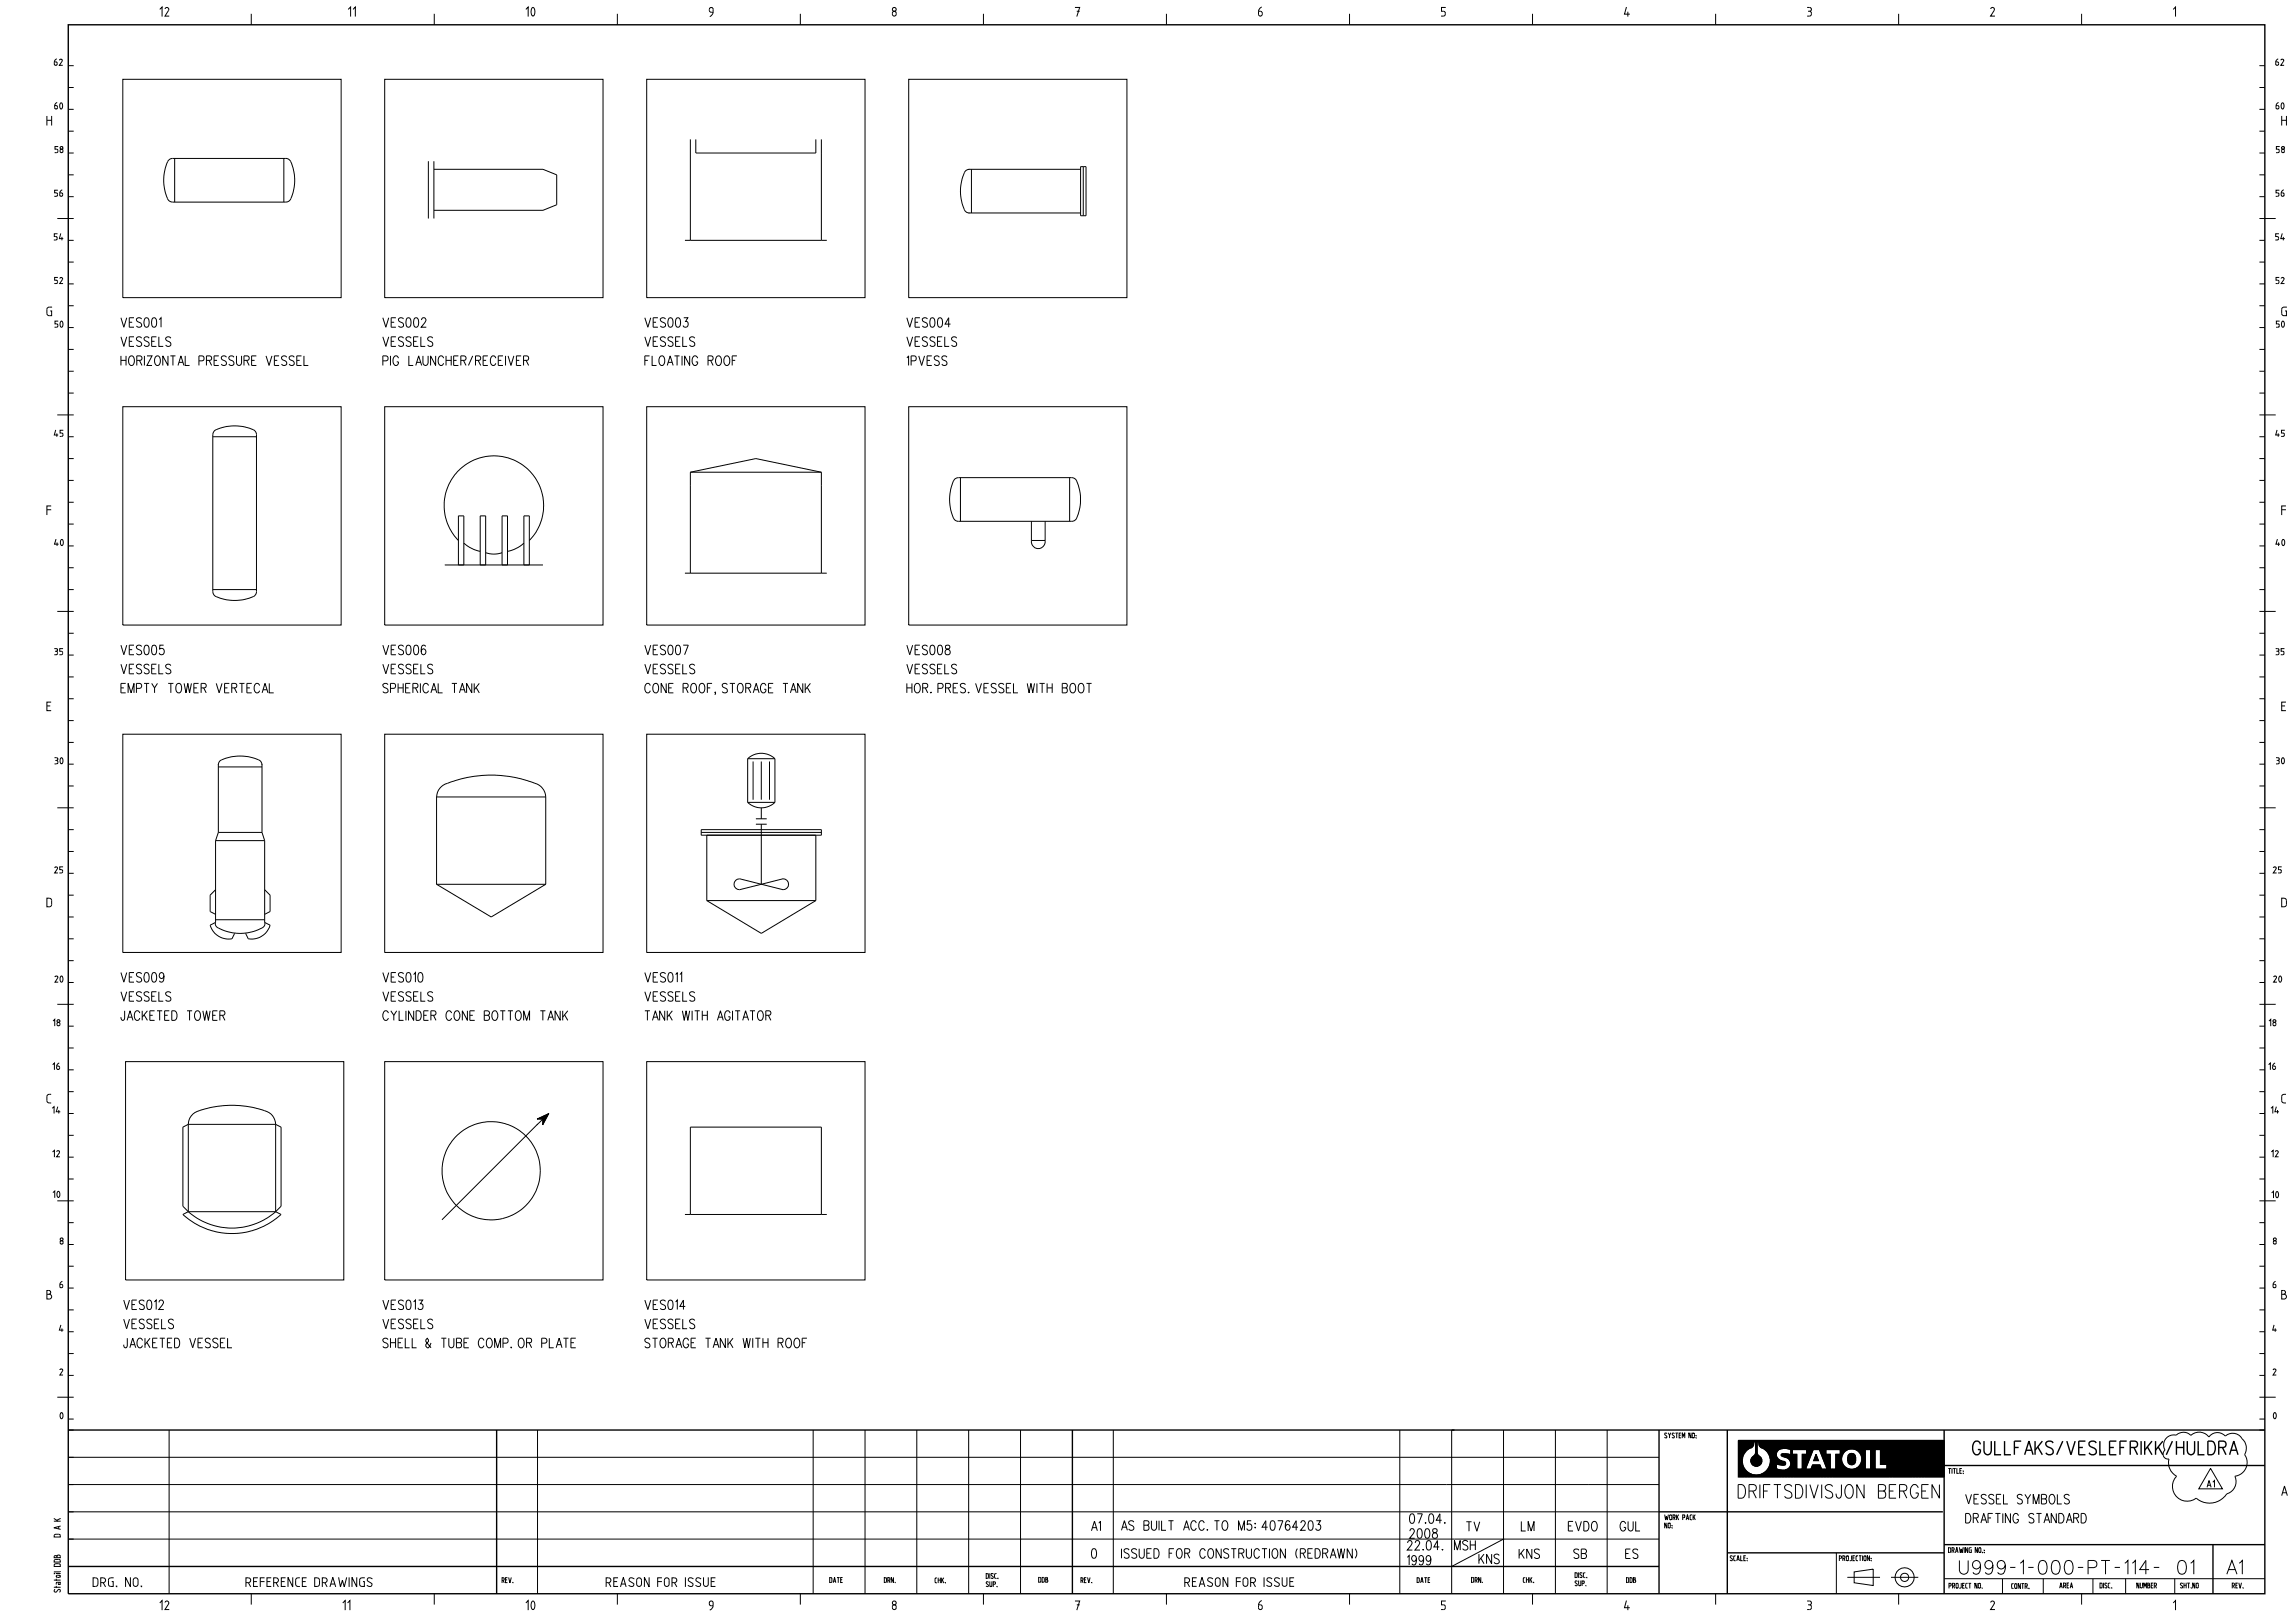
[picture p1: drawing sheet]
<svg xmlns="http://www.w3.org/2000/svg" width="841mm" height="594mm" viewBox="0 0 841 594" stroke-linecap="round" stroke-linejoin="round" font-family="sans-serif">
<defs><g id="words">
<g font-size="5">
<text x="722.9" y="533.1">GULLFAKS/VESLEFRIKK/HULDRA</text>
<text x="637" y="549">DRIFTSDIVISJON BERGEN</text>
<text x="718" y="576.8">U999-1-000-PT-114-</text>
<text x="798" y="576.8">01</text>
<text x="816" y="576.8">A1</text>
</g>
<g font-size="3.5">
<text x="44.3" y="119.9">VES001</text>
<text x="140.3" y="119.9">VES002</text>
<text x="236.3" y="119.9">VES003</text>
<text x="332.3" y="119.9">VES004</text>
<text x="44.3" y="126.9">VESSELS</text>
<text x="140.3" y="126.9">VESSELS</text>
<text x="236.3" y="126.9">VESSELS</text>
<text x="332.3" y="126.9">VESSELS</text>
<text x="44.3" y="133.9">HORIZONTAL PRESSURE VESSEL</text>
<text x="140.3" y="133.9">PIG LAUNCHER/RECEIVER</text>
<text x="236.3" y="133.9">FLOATING ROOF</text>
<text x="332.3" y="133.9">1PVESS</text>
<text x="44.3" y="239.9">VES005</text>
<text x="140.3" y="239.9">VES006</text>
<text x="236.3" y="239.9">VES007</text>
<text x="332.3" y="239.9">VES008</text>
<text x="44.3" y="246.9">VESSELS</text>
<text x="140.3" y="246.9">VESSELS</text>
<text x="236.3" y="246.9">VESSELS</text>
<text x="332.3" y="246.9">VESSELS</text>
<text x="44.3" y="253.9">EMPTY TOWER VERTECAL</text>
<text x="140.3" y="253.9">SPHERICAL TANK</text>
<text x="236.3" y="253.9">CONE ROOF, STORAGE TANK</text>
<text x="332.3" y="253.9">HOR. PRES. VESSEL WITH BOOT</text>
<text x="44.3" y="359.9">VES009</text>
<text x="140.3" y="359.9">VES010</text>
<text x="236.3" y="359.9">VES011</text>
<text x="44.3" y="366.9">VESSELS</text>
<text x="140.3" y="366.9">VESSELS</text>
<text x="236.3" y="366.9">VESSELS</text>
<text x="44.3" y="373.9">JACKETED TOWER</text>
<text x="140.3" y="373.9">CYLINDER CONE BOTTOM TANK</text>
<text x="236.3" y="373.9">TANK WITH AGITATOR</text>
<text x="45.3" y="479.9">VES012</text>
<text x="140.3" y="479.9">VES013</text>
<text x="236.3" y="479.9">VES014</text>
<text x="45.3" y="486.9">VESSELS</text>
<text x="140.3" y="486.9">VESSELS</text>
<text x="236.3" y="486.9">VESSELS</text>
<text x="45.3" y="493.9">JACKETED VESSEL</text>
<text x="140.3" y="493.9">SHELL &amp; TUBE COMP. OR PLATE</text>
<text x="236.3" y="493.9">STORAGE TANK WITH ROOF</text>
<text x="720.3" y="551.1">VESSEL SYMBOLS</text>
<text x="400" y="560.9">A1</text>
<text x="411" y="560.8">AS BUILT ACC. TO M5: 40764203</text>
<text x="516.5" y="558.2">07.04.</text>
<text x="516.5" y="563.7">2008</text>
<text x="537.3" y="561.1">TV</text>
<text x="557.5" y="561">LM</text>
<text x="574.7" y="561">EVDO</text>
<text x="593.7" y="561">GUL</text>
<text x="720.3" y="558.1">DRAFTING STANDARD</text>
<text x="515.7" y="568">22.04.</text>
<text x="533" y="568">MSH</text>
<text x="400" y="571">0</text>
<text x="411" y="571">ISSUED FOR CONSTRUCTION (REDRAWN)</text>
<text x="515.7" y="573.5">1999</text>
<text x="542" y="573">KNS</text>
<text x="556.7" y="571.1">KNS</text>
<text x="576.7" y="571.1">SB</text>
<text x="595.7" y="571.1">ES</text>
</g>
<g font-size="2.5">
<text x="19.8" y="24.1">62</text>
<text x="833.8" y="24.1">62</text>
<text x="19.9" y="40.1">60</text>
<text x="833.9" y="40.1">60</text>
<text x="20" y="56.1">58</text>
<text x="834.1" y="56.1">58</text>
<text x="19.9" y="72.1">56</text>
<text x="833.9" y="72.1">56</text>
<text x="19.7" y="88.1">54</text>
<text x="833.8" y="88.1">54</text>
<text x="19.9" y="104.1">52</text>
<text x="833.9" y="104.1">52</text>
<text x="20" y="120.1">50</text>
<text x="834" y="120.1">50</text>
<text x="19.7" y="160">45</text>
<text x="833.8" y="160">45</text>
<text x="19.9" y="200">40</text>
<text x="833.9" y="200">40</text>
<text x="19.9" y="240">35</text>
<text x="833.9" y="240">35</text>
<text x="20" y="280">30</text>
<text x="834" y="280">30</text>
<text x="19.9" y="320">25</text>
<text x="832.9" y="320">25</text>
<text x="20" y="360">20</text>
<text x="833" y="360">20</text>
<text x="19.4" y="376">18</text>
<text x="831.5" y="376">18</text>
<text x="19.3" y="392">16</text>
<text x="831.3" y="392">16</text>
<text x="19.1" y="408">14</text>
<text x="832.2" y="408">14</text>
<text x="19.3" y="424">12</text>
<text x="832.3" y="424">12</text>
<text x="19.4" y="438.9">10</text>
<text x="832.4" y="439">10</text>
<text x="21.9" y="456">8</text>
<text x="832.9" y="456">8</text>
<text x="21.8" y="472">6</text>
<text x="832.8" y="472">6</text>
<text x="21.6" y="488">4</text>
<text x="832.7" y="488">4</text>
<text x="21.8" y="504">2</text>
<text x="832.8" y="504">2</text>
<text x="21.9" y="520">0</text>
<text x="832.9" y="520">0</text>
<text x="808.6" y="545">A1</text>
<text x="22.2" y="564.5" transform="rotate(-90 22.2 564.5)">D A K</text>
<text x="22.2" y="583.5" transform="rotate(-90 22.2 583.5)">Statoil DDB</text>
</g>
<g font-size="2">
<text x="610" y="527">SYSTEM NO:</text>
<text x="713.9" y="540">TITLE:</text>
<text x="610" y="557">WORK PACK</text>
<text x="610" y="560">NO:</text>
<text x="713.9" y="569">DRAWING NO.:</text>
<text x="634" y="572">SCALE:</text>
<text x="673.9" y="572">PROJECTION:</text>
<text x="183.9" y="580">REV.</text>
<text x="304" y="580">DATE</text>
<text x="324" y="580">DRN.</text>
<text x="342.6" y="580.1">CHK.</text>
<text x="361.3" y="578.5">DISC.</text>
<text x="361.3" y="581.5">SUP.</text>
<text x="380.5" y="579.9">DDB</text>
<text x="396" y="580">REV.</text>
<text x="519.2" y="580">DATE</text>
<text x="539.2" y="580">DRN.</text>
<text x="558.1" y="580">CHK.</text>
<text x="577.1" y="578.2">DISC.</text>
<text x="577.1" y="581.2">SUP.</text>
<text x="596" y="580">DDB</text>
<text x="754.7" y="582">AREA</text>
<text x="714.1" y="582.1">PROJECT NO.</text>
<text x="737.1" y="582.2">CONTR.</text>
<text x="769.5" y="582">DISC.</text>
<text x="782.9" y="582">NUMBER</text>
<text x="798.9" y="582">SHT.NO</text>
<text x="817.9" y="582">REV.</text>
</g>
</g></defs>
<g fill="none" stroke="#000" stroke-width=".37">
<path d="M58.5 3.5l.9-.9v3.5M60.5 3.3l.2-.4 .6-.2 .4 .3 .1 .6-1.3 2.3h1.5M92.1 5.1v4M127.6 3.5l.9-.9v3.5M129.4 3.5l.8-.9v3.5M159.1 5.1v4M192.7 3.5l.8-.9v3.5M194.9 2.9a.69 .69 0 0 1 .9 .1 .69 .69 0 0 1 .2 .8 1.37 1.37 0 0 1-.9 2l-.5-1.2zM226.2 5.1v4M261.3 4.5l-1.2-.3-.2-.8 .4-.6h.6l.3 .3 .1 1.4-.5 1.1-.7 .5M293.3 5.1v4M327.3 4.3l.7-.1 .4 .4v.8l-.5 .5-.5-.1-.4-.4z"/>
<path d="M360.4 5.1v4M393.9 2.7h1.7l-1 3.4M394.6 4.1h1M427.4 5.1v4M462.4 2.6l-.7 .4-.5 1.1v1.4l.4 .4 .6-.1 .4-.5-.1-.7-.6-.5h-.7M494.5 5.1v4M529.8 2.7h-1.6v1.4l1.1 .1 .3 .5v.7l-.4 .5h-1.1M561.6 5.1v4M596 2.6l-.7 2.6h1.9M596.5 4.3v1.8M628.7 5.1v4M662.2 2.7h1l.5 .4v.7l-.6 .3"/>
<path d="M662.6 4.1h.5M663.1 4.1l.6 .3 .1 1-.5 .5h-1.1M695.7 5.1v4M729.5 3.3l.2-.4 .5-.2 .5 .3 .1 .6-1.4 2.3h1.7M762.8 5.1v4M796.4 3.5l.8-.9v3.5M25 32.1h2M25 24.1h2M45 29.1h80v80h-80zM141 29.1h80v80h-80zM237 29.1h80v80h-80zM333 29.1h80v80h-80z"/>
<path d="M828 32.1h1.9M828 24.1h1.9M17.2 42.5v3.5M17.2 44.1h1.7M18.9 42.5v3.5M25 56.1h2M25 48.1h2M25 40.1h2M61.7 58.8l1.2-.7h41.8a2.7 2.7 0 0 1 2.4 2.7 15.7 15.7 0 0 1-1.1 12.8l-1.3 .5h-41.5a2.7 2.7 0 0 1-2.4-2.8 16.3 16.3 0 0 1 .9-12.5zM64 58.1v16M104 58.1v16M157 59.1v21"/>
<path d="M159 59.1v21M253 51.1v37M255 51.1v5h44v-5M301 51.1v37M828 56.1h1.9M828 48.1h1.9M828 40.1h1.9M836.1 44.1h1.8M836.1 42.5v3.5M837.9 42.5v3.5M25 72.1h2M25 64.1h2"/>
<path d="M159 62h40l5 2.1v10.9l-5 2.1h-40M355 62h41M355 78h41M355.2 62a2.2 2.2 0 0 0-2.1 2 15.7 15.7 0 0 0 .8 13.5l1.3 .5M356 62v16M396 61.1h2v18h-2zM397 61.1v18M828 72.1h1.9M828 64.1h1.9M21 80.1h6M25 96h2M25 88.1h2"/>
<path d="M251 88.1h52M828 80.1h5.9M828 96h1.9M828 88.1h1.9M19.1 112.5h-1.2l-.7 .6v1.9l.5 .6 1.2 .1v-1.8h-.5M25 112h2M25 104h2M828 112h1.9M828 104h1.9M838 112.5h-1.2l-.6 .6-.1 1.9 .5 .6 1.3 .1v-1.8h-.5M25 136h2M25 128h2"/>
<path d="M25 120h2M828 136h1.9M828 128h1.9M828 120h1.9M21 152h6M25 144h2M45 149h80v80h-80zM78.5 158a15.7 15.7 0 0 1 15 0l.5 1v57.8a2.16 2.16 0 0 1-2 2.1 16.2 16.2 0 0 1-13.5-.8l-.5-1.3v-57.5zM141 149h80v80h-80zM237 149h80v80h-80zM333 149h80v80h-80zM828 152h5.9"/>
<path d="M828 144h1.9M25 176h2M25 168h2M25 160h2M78 160h16M253 173v37M253 173h48M253 173l24-5 24 5M301 173v37M349.9 175.5l1.3-.5h41.5a2.2 2.2 0 0 1 2.1 2 15.6 15.6 0 0 1-.8 13.5l-1 .5h-41.8a2.62 2.62 0 0 1-2.4-2.7 16 16 0 0 1 1.1-12.8zM352 175v16M392 175v16"/>
<path d="M828 176h1.9M828 168h1.9M828 160h1.9M17.2 186.8h1.6M18.8 185.4h-1.6v3.3M25 192h2M25 184h2M168 198.1a18.2 18.2 0 0 1 .1-25.8 18.2 18.2 0 0 1 25.7 0 18.2 18.2 0 0 1 .2 25.8M170 199a13.2 13.2 0 0 0 6 3M192 199a12.7 12.7 0 0 1-6 3M378 198.1a2.56 2.56 0 0 0 2.5 3 2.56 2.56 0 0 0 2.5-3M378 198.1h5"/>
<path d="M378 191v7.1M383 191v7.1M828 192h1.9M828 184h1.9M836.1 186.8h1.6M837.7 185.4h-1.6v3.3M25 216h2M25 208h2M25 200h2M78 216h16M163 207h36M168 207v-18h2v18"/>
<path d="M176 207v-18h2v18M178 202.5a9.1 9.1 0 0 0 6 0M184 207v-18h2v18M192 207v-18h2v18M251 210h52M828 216h1.9M828 208h1.9M828 200h1.9M21 224h6M25 232.1h2M828 224h5.9M828 232.1h1.9"/>
<path d="M17.2 258.7h1.2M18.8 257.3h-1.6v3.1h1.6M25 256.1h2M25 248.1h2M25 240.1h2M828 256.1h1.9M828 248.1h1.9M828 240.1h1.9M836.1 258.7h1.3M837.7 257.3h-1.6v3.1h1.6M25 272.1h2M25 264.1h2"/>
<path d="M45 269h80v80h-80zM141 269h80v80h-80zM237 269h80v80h-80zM274 278a7.2 7.2 0 0 1 10 0M274 278h10M274 278v16M276 279v14.1M279 279v14.1M282 279v14.1M284 278v16M828 272.1h1.9M828 264.1h1.9"/>
<path d="M21 296h6M25 288h2M25 280h2M80 280.3a2.16 2.16 0 0 1 2-2.1 16.2 16.2 0 0 1 13.5 .8l.5 1.3M80 280v25M80 281h16M96 280v25M160 292a5.7 5.7 0 0 1 4.7-5.3 43.9 43.9 0 0 1 32.9 1l1.2 1.2a5.4 5.4 0 0 1 1.2 3.1M160 292v32M160 292h40M200 292v32M274 294a7.2 7.2 0 0 0 10 0"/>
<path d="M274 294h10M279 296v4M828 296h5.9M828 288h1.9M828 280h1.9M25 312h2M25 304h2M79 308h18M79 308v30M80 305l-1 3M80 305h16M96 305l1 3"/>
<path d="M97 308v30M257 304h44v2h-44zM257 305h44M259 306v24M277 302h4M277 300h4M279 302v22M299 306v24M828 312h1.9M828 304h1.9M17.2 329.1l1.2 .1 .5 .6v1.8l-.6 .7h-1.1zM25 336h2"/>
<path d="M25 328h2M25 320h2M79 338l-2 1a7.1 7.1 0 0 0 8 5l1-2M79 338a1.88 1.88 0 0 0 1.7 2.4 16.5 16.5 0 0 0 16-.9l.3-.6v-.9M79 326l-2 2v6l2 1M79 337h18M97 338l2 1a7.1 7.1 0 0 1-8 5l-1-2M97 326l2 2v6l-2 1M160 324h40M160 324l20 12 20-12M259 330h40M259 330l20 12 20-12"/>
<path d="M269.6 322.6l1.4-.6 16 4a2.01 2.01 0 0 0 2-2 2.01 2.01 0 0 0-2-2l-16 4a1.99 1.99 0 0 1-1.9-1.2 1.99 1.99 0 0 1 .5-2.2zM828 336h1.9M828 328h1.9M828 320h1.9M836.1 329.1l1.3 .1 .5 .6v1.8l-.6 .7h-1.2zM25 352h2M25 344h2M828 352h1.9M828 344h1.9M21 368h6M25 376h2M25 360h2"/>
<path d="M828 368h5.9M828 376h1.9M828 360h1.9M25 392h2M25 384h2M46 389h80v80h-80zM141 389h80v80h-80zM237 389h80v80h-80zM828 392h1.9M828 384h1.9M18.8 401h-1l-.6 .7 .1 2 .5 .4 1 .1M25 416h2"/>
<path d="M25 408h2M25 400h2M69 412a5.8 5.8 0 0 1 5.5-5.5 36.5 36.5 0 0 1 24.1 1.2 5.2 5.2 0 0 1 2.4 4.3M69 412h32M69 412v32M69 412l-2 1v29l2 2M101 412v32M101 412l2 1v29l-2 2M196.8 410.1l4.3-2.1-2.2 4.2v-2.1zM196.9 410v.1M197 411.9l-35 35.1M197 410l.1 .1"/>
<path d="M197.2 410.1l-.1-.2 .3 .2M197.3 409.8l.2 .3M197.4 409.8l.3 .3M197.5 409.7l.3 .4M197.6 409.7l.4 .4M197.7 409.6l.4 .5M197.8 409.6l.4 .5M197.9 409.6l.5 .5M198 409.5l.5 .6M198 409.5l.6 .6M198.2 409.4l.6 .7M198.2 409.4l1.4 1.4"/>
<path d="M198.4 409.3l1.3 1.4-1.4-1.4M198.5 409.3l1.3 1.3M198.6 409.2l1.2 1.2M198.7 409.2l1.2 1.2M198.8 409.1l1.1 1.2M198.9 412.1h.1M198.9 411.9l.1 .2M198.9 411.8l.1 .1M198.9 411.7l.2 .1M198.9 411.5l.2 .3M198.9 411.4l.3 .3M198.9 411.2l.3 .4"/>
<path d="M198.9 411.1l.4 .4M198.9 411l.4 .4M198.9 410.8l.5 .5M198.9 410.7l.5 .5M198.9 410.5l.6 .6M198.9 410.4l.6 .6M198.9 410.2l.7 .7M199 409l1 1.2-1.1-1.2M199.1 409l1 1M199.2 408.9l.9 1M199.5 408.8l.8 .8M199.6 408.7l.7 .8"/>
<path d="M199.7 408.7l.7 .7M199.8 408.7l.6 .6M199.9 408.6l.5 .7M200 408.6l.5 .6M200.1 408.5l.5 .5M200.2 408.5l.4 .5M200.2 409.7l-.9-.8 .9 .9M200.2 408.5l.5 .4M200.4 408.4l.3 .4M200.4 408.4l.3 .3M200.5 408.3l.3 .3M200.6 408.2l.3 .3"/>
<path d="M200.7 408.2l.2 .2M200.8 408.2l.2 .1M200.9 408.1l.1 .1M201 408.1h.1M201.1 408l-4.3 4.2M828 416h1.9M828 408h1.9M828 400h1.9M837.7 401h-1l-.6 .7 .1 2 .5 .4 1 .1M25 432h2M25 424h2M828 432h1.9"/>
<path d="M828 424h1.9M21 440h6M25 456h2M25 448h2M69 444a24.3 24.3 0 0 0 32 0M69 444l-2 1a26.7 26.7 0 0 0 36 0l-2-1M69 444h32M251 445h52M253 445v-32h48v32M828 440h5.9M828 456h1.9M828 448h1.9"/>
<path d="M17.2 474.3h.8a.87 .87 0 0 1 .9 .8 .87 .87 0 0 1-.9 .9h-.8v-3.1h.8l.5 .3v.7l-.6 .4M22.9 469.5l-.7 .5-.3 .8M25 480h2M25 472h2M25 464h2M828 480h1.9M828 472h1.9M828 464h1.9M833.9 469.5l-.7 .6-.2 .7M836.1 474.3h.9a.87 .87 0 0 1 .9 .8 .87 .87 0 0 1-.9 .9h-.9v-3.1h1l.4 .5-.1 .6-.6 .3M25 496h2M25 488h2"/>
<path d="M828 496h1.9M828 488h1.9M21 512h6M25 504h2M828 512h5.9M828 504h1.9M25 534h582.9M25 524h2M25 520h2M62 524v60M197 524v60M298 524v60"/>
<path d="M317 524v60M336 524v60M355 524v60M374 524v60M408 524v60M513 524v60M532 524v60M551 524v60M570 524v60M588.9 524v60M637 527.8h75.4v13.5h-75.4zM637.1 527.8v13.5"/>
<path d="M637.2 527.8v13.5M637.3 527.8v13.5M637.4 527.8v13.5M637.5 527.8v13.5M637.6 527.8v13.5M637.7 527.8v13.5M637.8 527.8v13.5M637.9 527.8v13.5M638 527.8v13.5M638.1 527.8v13.5M638.2 527.8v13.5M638.4 527.8v13.5"/>
<path d="M638.5 527.8v13.5M638.6 527.8v6.8M638.6 536.1v5.2M638.7 527.8v6.3M638.7 536.6v4.7M638.8 527.8v5.9M638.8 536.9v4.4M638.9 527.8v5.6M638.9 537.2v4.1M639 527.8v5.4M639 537.4v3.9M639.1 527.8v5.2"/>
<path d="M639.1 537.6v3.7M639.2 527.8v5M639.2 537.8v3.5M639.3 538v3.3M639.4 527.8l-.1 4.9M639.5 527.8v4.6M639.5 538.3v3M639.6 527.8v4.4M639.6 538.4v2.9M639.7 527.8v4.3M639.7 538.5v2.8M639.8 527.8v4.2"/>
<path d="M639.8 538.6v2.7M639.9 527.8v4.1M639.9 538.8v2.5M640 527.8v4M640 538.9v2.4M640.1 527.8v3.9M640.1 539v2.3M640.2 527.8v3.8M640.2 539.1v2.2M640.3 527.8v3.7M640.3 539.1v2.2M640.4 539.2v2.1"/>
<path d="M640.5 527.8l-.1 3.6M640.6 527.8v3.5M640.6 539.4v1.9M640.7 527.8v3.4M640.7 539.4v1.9M640.8 527.8v3.3M640.8 539.5v1.8M640.9 527.8v3.3M640.9 539.6v1.7M641 527.8v3.2M641 539.6v1.7M641.1 527.8v3.1"/>
<path d="M641.1 539.7v1.6M641.2 527.8v3.1M641.2 539.8v1.5M641.3 527.8v3M641.3 539.8v1.5M641.4 527.8v3M641.4 539.9v1.4M641.5 539.9v1.4M641.6 527.8l-.1 2.9a2.04 2.04 0 0 0 1.2-2.3h.6M641.6 534.9v.8M641.7 527.8v2.8M641.7 534.6v1.4"/>
<path d="M641.7 540v1.3M641.8 527.8v2.7M641.8 534.3v2M641.9 527.8v2.7M641.9 534.1v2.3M642 527.8v2.6M642 534v2.6M642 534a2.06 2.06 0 0 0 .2 2.8 2.06 2.06 0 0 0 2.8 0 2.06 2.06 0 0 0 .2-2.8M642.1 527.8v2.5M642.1 533.9v2.8M642.2 527.8v2.4M642.2 533.8v3"/>
<path d="M642.3 527.8v2.3M642.3 533.7v3.2M642.4 527.8v2.2M642.4 533.6v3.4M642.5 527.8v2M642.5 533.5v3.5M642.7 527.8l-.1 1.8M642.7 533.4v3.7M642.8 527.8v.6M642.8 533.3v3.9M642.9 527.8v.6M642.9 533.3v3.9"/>
<path d="M643 527.8v.6M643 533.1v4.2M643.1 527.8v.6M643.1 533v4.3M643.2 527.8v.6M643.2 532.8v4.5M643.3 527.8v4.8l-.3 .5-1 .9M643.3 532.4v4.9M643.4 527.8v9.6M643.5 527.8v9.6M643.6 527.8v9.6M643.7 527.8v9.6"/>
<path d="M643.8 527.8v9.6M643.9 532.1l.3 1 1 .9M644 527.8v.6M644 532.7v4.6M644.1 527.8v.6M644.1 533v4.3M644.2 527.8v.6M644.2 533.1v4.2M644.3 527.8v.6M644.3 533.2v4M644.4 527.8v.6M644.4 533.3v3.9"/>
<path d="M644.5 527.8v1.1M644.5 533.4v3.7M644.6 527.8v1.8M644.6 533.5v3.6M644.7 527.8v2M644.7 533.5v3.6M644.8 527.8v2.2M644.8 533.6v3.4M644.9 527.8l.1 2.4M644.9 533.7v3.2M645.1 527.8v2.5M645.1 533.9v2.8"/>
<path d="M645.2 527.8v2.6M645.2 534v2.6M645.3 527.8v2.7M645.3 534.1v2.4M645.4 527.8v2.7M645.4 534.2v2.1M645.5 527.8v2.8M645.5 534.4v1.8M645.5 540v1.3M645.6 527.8v2.9M645.6 534.7v1.2M645.6 539.9v1.4"/>
<path d="M645.7 527.8v2.9a2.04 2.04 0 0 1-1.2-2.3h-.6M645.7 539.9v1.4M645.8 527.8v3M645.8 539.9v1.4M645.9 527.8v3M645.9 539.8v1.5M646 527.8l.1 3.1M646.1 539.7v1.6M646.2 527.8v3.2M646.2 539.6v1.7M646.3 527.8v3.3M646.3 539.6v1.7"/>
<path d="M646.4 527.8v3.3M646.4 539.5v1.8M646.5 527.8v3.4M646.5 539.4v1.9M646.6 527.8v3.5M646.6 539.3v2M646.7 527.8v3.5M646.7 539.3v2M646.8 527.8v3.6M646.8 539.2v2.1M646.9 527.8v3.7M646.9 539.1v2.2"/>
<path d="M647 527.8v3.8M647 539.1v2.2M647.1 527.8l.1 4M647.2 538.8v2.5M647.3 527.8v4.1M647.3 538.8v2.5M647.4 527.8v4.2M647.4 538.6v2.7M647.5 527.8v4.3M647.5 538.5v2.8M647.6 527.8v4.4M647.6 538.4v2.9"/>
<path d="M647.7 527.8v4.6M647.7 538.2v3.1M647.8 527.8v4.7M647.8 538.1v3.2M647.9 527.8v4.9M647.9 538v3.3M648 527.8v5M648 537.8v3.5M648.1 527.8v5.2M648.1 537.6v3.7M648.2 527.8l.1 5.7M648.3 537.1v4.2"/>
<path d="M648.4 527.8v6M648.4 536.9v4.4M648.5 527.8v6.3M648.5 536.5v4.8M648.6 527.8v6.8M648.6 536v5.3M648.7 527.8v13.5M648.8 527.8v13.5M648.9 527.8v13.5M649 527.8v13.5M649.1 527.8v13.5M649.2 527.8v13.5"/>
<path d="M649.3 527.8v13.5M649.4 527.8v13.5M649.6 527.8v13.5M649.7 527.8v13.5M649.8 527.8v13.5M649.9 527.8v13.5M650 527.8v13.5M650.1 527.8v13.5M650.2 527.8v13.5M650.3 527.8v13.5M650.4 527.8v13.5M650.5 527.8v13.5"/>
<path d="M650.7 527.8v13.5M650.8 527.8v13.5M650.9 527.8v13.5M651 536.5l1.9 .4M651 538.1l.1 3.2M651 527.8v4.8M651 533.5v7.8M651.1 527.8v4.4M651.1 533.8v2.7M651.2 527.8v4.2M651.2 534v2.6M651.2 538.2v3.1"/>
<path d="M651.3 527.8v4.1M651.3 534.2v2.4M651.3 538.2v3.1M651.4 527.8v3.9M651.4 534.3v2.3M651.4 538.2v3.1M651.5 527.8v3.8M651.5 534.4v2.2M651.5 538.2v3.1M651.6 534.5l.1 2.2M651.6 538.3v3M651.7 527.8l-.1 3.7"/>
<path d="M651.8 527.8v3.5M651.8 534.7v2M651.8 538.3v3M651.9 527.8v3.5M651.9 534.8v2M651.9 538.4v2.9M652 527.8v3.4M652 534.9v1.9M652 538.4v2.9M652.1 527.8v3.3M652.1 534.9v1.9M652.1 538.4v2.9"/>
<path d="M652.2 527.8v3.3M652.2 535v1.8M652.2 538.4v2.9M652.3 527.8v3.3M652.3 535v1.9M652.3 538.5v2.8M652.4 527.8v3.3M652.4 535.1v1.8M652.4 538.5v2.8M652.5 527.8v3.2M652.5 535.2v1.7M652.5 538.5v2.8"/>
<path d="M652.6 527.8v3.2M652.6 535.2v1.7M652.6 538.5v2.8M652.7 527.8v3.2M652.7 535.2v1.7M652.7 538.5v2.8M652.8 532.7v.9M652.9 527.8v3.2M652.9 532.7v1M652.9 535.3v1.6M652.9 538.5v2.8M653 527.8v3.1"/>
<path d="M653 532.6v1.1M653 535.3v1.6M653 538.5v2.8M653.1 527.8v3.1M653.1 532.6v1.2M653.1 535.3v1.6M653.1 538.6v2.7M653.2 532.6v1.2a2.79 2.79 0 0 1 3 3.1 2.46 2.46 0 0 1-2.1 1.7v2.7M653.2 527.8v3.1M653.2 535.4v1.5M653.2 538.6v2.7M653.3 527.8l-.1 3.1a2.22 2.22 0 0 0-2.3 2.2 2.22 2.22 0 0 0 2.2 2.3l.9 .1 .4 .6-.3 .8h-1.2"/>
<path d="M653.3 532.6v1.2M653.3 535.4v1.5M653.3 538.6v2.7M653.4 527.8v3.1M653.4 532.6v1.2M653.4 535.4v1.5M653.4 538.6v2.7M653.5 527.8v3.1M653.5 532.6v1.2M653.5 535.4v1.5M653.5 538.6v2.7M653.6 527.8v3.1"/>
<path d="M653.6 532.6v1.3M653.6 535.5v1.4M653.6 538.6v2.7M653.7 527.8v3.1M653.7 532.6v1.3M653.7 535.5v1.4M653.7 538.6v2.7M653.8 527.8v3.1M653.8 532.6l.1 1.4M653.8 535.5v1.4M653.8 538.6v2.7M654 527.8v3.1"/>
<path d="M654 532.6v1.4M654 535.6v1.3M654 538.6v2.7M654.1 527.8v3.1M654.1 532.6v1.4M654.1 535.6v1.3M654.2 527.8v3.1M654.2 532.6v1.4M654.2 535.7v1.1M654.2 538.5v2.8M654.3 527.8v3.1M654.3 532.6v1.5"/>
<path d="M654.3 535.9v.7M654.3 538.5v2.8M654.4 527.8v3.1M654.4 532.6v1.5M654.4 538.5v2.8M654.5 527.8v3.2M654.5 532.6v1.5M654.5 538.5v2.8M654.6 527.8v3.2M654.6 532.6v1.6M654.6 538.5v2.8M654.7 527.8v3.2"/>
<path d="M654.7 532.6v1.6M654.7 538.4v2.9M654.8 527.8v3.2M654.8 532.6v1.6M654.8 538.4v2.9M654.9 527.8v3.2M654.9 532.7l.1 1.6M655 538.3v3M655.1 527.8v3.2M655.1 532.7v1.7M655.1 538.2v3.1M655.2 527.8v3.3"/>
<path d="M655.2 532.7v1.7M655.2 538.2v3.1M655.3 527.8v3.3M655.3 532.7v1.8M655.3 538.1v3.2M655.4 527.8v3.3M655.4 532.7v1.9M655.4 538v3.3M655.5 527.8v3.3M655.5 532.7v2M655.5 538v3.3M655.6 527.8v3.3"/>
<path d="M655.6 532.7v2.1M655.6 537.8v3.5M655.7 527.8v3.3M655.7 532.8v2.1M655.7 537.7v3.6M655.8 527.8v3.4M655.8 532.8v2.3M655.8 537.6v3.7M655.9 527.8v3.4M655.9 532.8v2.4M655.9 537.4v3.9M656 527.8l.2 3.5"/>
<path d="M656 532.8v2.7M656 537.3v4M656.1 527.8v3.4M656.1 532.8v2.9M656.1 537v4.3M656.2 527.8v8.4M656.2 536.6v4.7M656.3 527.8v13.5M656.4 527.8v13.5M656.5 527.8v13.5M656.6 527.8v13.5M656.7 527.8v13.5"/>
<path d="M656.8 531.2h5.3v1.7h-1.7v5.4h-1.9v-5.4h-1.7zM656.8 527.8v13.5M656.9 527.8v3.4M656.9 532.9v8.4M657 527.8v3.4M657 532.9v8.4M657.1 527.8v3.4M657.1 532.9v8.4M657.2 527.8v3.4M657.2 532.9v8.4M657.3 527.8v3.4M657.3 532.9v8.4"/>
<path d="M657.4 527.8v3.4M657.4 532.9v8.4M657.5 527.8v3.4M657.5 532.9v8.4M657.6 527.8v3.4M657.6 532.9v8.4M657.7 527.8v3.4M657.7 532.9v8.4M657.8 527.8v3.4M657.8 532.9v8.4M657.9 527.8v3.4M657.9 532.9v8.4"/>
<path d="M658 527.8v3.4M658 532.9v8.4M658.1 527.8v3.4M658.1 532.9v8.4M658.2 527.8v3.4M658.2 532.9v8.4M658.3 527.8v3.4M658.3 532.9v8.4M658.4 527.8v3.4M658.4 532.9v8.4M658.5 527.8v3.4M658.5 538.3v3"/>
<path d="M658.6 527.8v3.4M658.6 538.3v3M658.7 527.8v3.4M658.7 538.3v3M658.8 527.8v3.4M658.8 538.3v3M658.9 527.8v3.4M658.9 538.3v3M659 527.8v3.4M659 538.3v3M659.1 527.8v3.4M659.1 538.3v3"/>
<path d="M659.2 527.8v3.4M659.2 538.3v3M659.3 527.8v3.4M659.3 538.3v3M659.4 527.8v3.4M659.4 538.3v3M659.5 527.8v3.4M659.5 538.3v3M659.6 527.8v3.4M659.6 538.3v3M659.7 527.8v3.4M659.7 538.3v3"/>
<path d="M659.8 527.8v3.4M659.8 538.3v3M659.9 527.8v3.4M659.9 538.3v3M660 527.8v3.4M660 538.3v3M660.1 527.8v3.4M660.1 538.3v3M660.2 527.8v3.4M660.2 538.3v3M660.3 527.8v3.4M660.3 538.3v3"/>
<path d="M660.4 527.8v3.4M660.4 538.3v3M660.5 527.8v3.4M660.5 532.9v8.4M660.6 527.8v3.4M660.6 532.9v8.4M660.7 527.8v3.4M660.7 532.9v8.4M660.8 527.8v3.4M660.8 532.9v8.4M660.9 527.8v3.4M660.9 532.9v8.4"/>
<path d="M661 527.8v3.4M661 532.9v8.4M661.1 527.8v3.4M661.1 532.9v8.4M661.2 527.8v3.4M661.2 532.9v8.4M661.3 527.8v3.4M661.3 532.9v8.4M661.4 527.8v3.4M661.4 532.9v8.4M661.5 527.8v3.4M661.5 532.9v8.4"/>
<path d="M661.6 527.8v3.4M661.6 532.9v8.4M661.7 527.8v3.4M661.7 532.9v8.4M661.8 527.8v3.4M661.8 532.9v5.1M661.8 538.3v3M661.9 527.8v3.4M661.9 532.9v4.8M661.9 538.3v3M662 527.8v3.4M662 532.9v4.5"/>
<path d="M662 538.3v3M662.1 527.8v9.4M662.1 538.3v3M662.2 527.8v9.1M662.2 538.3v3M662.3 527.8v8.9M662.3 538.3v3M662.4 527.8v8.6M662.4 538.3v3M662.5 527.8v8.4M662.5 538.3v3M662.6 527.8v8.1"/>
<path d="M662.6 538.3v3M662.7 527.8v7.9M662.7 538.3v3M662.8 527.8v7.6M662.8 538.3v3M662.9 527.8v7.4M662.9 538.3v3M663 527.8v7.1M663 538.3v3M663.1 527.8v6.8M663.1 538.3v3M663.2 527.8v6.6"/>
<path d="M663.2 538.3v3M663.3 527.8v6.3M663.3 538.3v3M663.4 527.8v6.1M663.4 538.3v3M663.5 527.8v5.8M663.5 538.3v3M663.6 527.8v5.6M663.6 538.3v3M663.7 527.8v5.3M663.7 538.1v3.2M663.8 527.8v5.1"/>
<path d="M663.8 537.8v3.5M663.9 527.8v4.8M663.9 537.6v3.7M664 527.8v4.6M664 537.3v4M664.1 527.8v4.3M664.1 537.1v4.2M664.2 527.8v4.1M664.2 536.9v4.4M664.3 527.8v3.8M664.3 536.8v4.5M664.4 527.8v3.5"/>
<path d="M664.4 536.8v4.5M664.5 531.2h2.2l2.8 7.1h-2l-.6-1.5h-2.7l-.6 1.5h-1.9zM664.5 527.8v3.4M664.5 536.8v4.5M664.6 527.8v3.4M664.6 536.8v4.5M664.7 527.8v3.4M664.7 535v.3M664.7 536.8v4.5M664.8 527.8v3.4M664.8 534.7v.6M664.8 536.8v4.5"/>
<path d="M664.9 527.8v3.4M664.9 534.5v.8M664.9 536.8v4.5M665 527.8v3.4M665 534.2v1.1M665 536.8v4.5M665.1 527.8v3.4M665.1 533.9v1.4M665.1 536.8v4.5M665.2 527.8v3.4M665.2 533.7v1.6M665.2 536.8v4.5"/>
<path d="M665.3 527.8v3.4M665.3 533.4v1.9M665.3 536.8v4.5M665.4 527.8v3.4M665.4 533.1v2.2M665.4 536.8v4.5M665.5 532.9l.9 2.4h-1.8zM665.5 527.8v3.4M665.5 532.9v2.4M665.5 536.8v4.5M665.6 527.8v3.4M665.6 533.1v2.2"/>
<path d="M665.6 536.8v4.5M665.7 527.8v3.4M665.7 533.4v1.9M665.7 536.8v4.5M665.8 527.8v3.4M665.8 533.7v1.6M665.8 536.8v4.5M665.9 527.8v3.4M665.9 533.9v1.4M665.9 536.8v4.5M666 527.8v3.4M666 534.2v1.1"/>
<path d="M666 536.8v4.5M666.1 527.8v3.4M666.1 534.5v.8M666.1 536.8v4.5M666.2 527.8v3.4M666.2 534.7v.6M666.2 536.8v4.5M666.3 527.8v3.4M666.3 535v.3M666.3 536.8v4.5M666.4 527.8v3.4M666.4 536.8v4.5"/>
<path d="M666.5 527.8v3.4M666.5 536.8v4.5M666.6 527.8v3.4M666.6 536.8v4.5M666.7 527.8v3.4M666.7 536.8v4.5M666.8 527.8v3.7M666.8 536.8v4.5M666.9 527.8v3.9M666.9 536.8v4.5M667 527.8v4.2M667 536.9v4.4"/>
<path d="M667.1 527.8v4.4M667.1 537.2v4.1M667.2 527.8v4.7M667.2 537.4v3.9M667.3 527.8v4.9M667.3 537.7v3.6M667.4 527.8v5.2M667.4 538v3.3M667.5 527.8v5.5M667.5 538.2v3.1M667.6 527.8v5.7M667.6 538.3v3"/>
<path d="M667.7 527.8v6M667.7 538.3v3M667.8 527.8l.1 6.5M667.8 538.3v3M668 527.8v6.7M668 538.3v3M668.1 527.8v7M668.1 538.3v3M668.2 527.8v7.2M668.2 538.3v3M668.3 527.8v7.5M668.3 538.3v3"/>
<path d="M668.4 527.8v7.7M668.4 538.3v3M668.5 527.8v8M668.5 538.3v3M668.6 527.8v8.2M668.6 538.3v3M668.7 527.8v8.5M668.7 538.3v3M668.8 527.8v8.8M668.8 538.3v3M668.9 527.8l.1 9.3M668.9 538.3v3"/>
<path d="M669.1 531.2h5.2v1.7h-1.6v5.4h-2v-5.4h-1.6zM669.1 527.8v9.5M669.1 538.3v3M669.2 527.8v3.4M669.2 532.9v4.7M669.2 538.3v3M669.3 527.8v3.4M669.3 532.9v4.9M669.3 538.3v3M669.4 527.8v3.4M669.4 532.9v5.2M669.4 538.3v3"/>
<path d="M669.5 527.8v3.4M669.5 532.9v8.4M669.6 527.8v3.4M669.6 532.9v8.4M669.7 527.8v3.4M669.7 532.9v8.4M669.8 527.8v3.4M669.8 532.9v8.4M669.9 527.8v3.4M669.9 532.9v8.4M670 527.8v3.4M670 532.9v8.4"/>
<path d="M670.2 527.8v3.4M670.2 532.9v8.4M670.3 527.8v3.4M670.3 532.9v8.4M670.4 527.8v3.4M670.4 532.9v8.4M670.5 527.8v3.4M670.5 532.9v8.4M670.6 527.8v3.4M670.6 532.9v8.4M670.7 527.8v3.4M670.7 532.9v8.4"/>
<path d="M670.8 527.8v3.4M670.8 538.3v3M670.9 527.8v3.4M670.9 538.3v3M671 527.8v3.4M671 538.3v3M671.1 527.8v3.4M671.1 538.3v3M671.3 527.8v3.4M671.3 538.3v3M671.4 527.8v3.4M671.4 538.3v3"/>
<path d="M671.5 527.8v3.4M671.5 538.3v3M671.6 527.8v3.4M671.6 538.3v3M671.7 527.8v3.4M671.7 538.3v3M671.8 527.8v3.4M671.8 538.3v3M671.9 527.8v3.4M671.9 538.3v3M672 527.8v3.4M672 538.3v3"/>
<path d="M672.1 527.8v3.4M672.1 538.3v3M672.2 527.8v3.4M672.2 538.3v3M672.4 527.8v3.4M672.4 538.3v3M672.5 527.8v3.4M672.5 538.3v3M672.6 527.8v3.4M672.6 538.3v3M672.7 527.8v3.4M672.7 538.3v3"/>
<path d="M672.8 527.8v3.4M672.8 532.9v8.4M672.9 527.8v3.4M672.9 532.9v8.4M673 527.8v3.4M673 532.9v8.4M673.1 527.8v3.4M673.1 532.9v8.4M673.2 527.8v3.4M673.2 532.9v8.4M673.3 527.8v3.4M673.3 532.9v8.4"/>
<path d="M673.4 527.8v3.4M673.4 532.9v8.4M673.6 527.8v3.4M673.6 532.9v8.4M673.7 527.8v3.4M673.7 532.9v8.4M673.8 527.8v3.4M673.8 532.9v8.4M673.9 527.8v3.4M673.9 532.9v8.4M674 527.8v3.4M674 532.9v8.4"/>
<path d="M674.1 527.8v3.4M674.1 532.9v8.4M674.2 527.8v3.4M674.2 532.9v8.4M674.3 527.8v3.4M674.3 532.9v8.4M674.4 527.8v13.5M674.5 527.8v13.5M674.7 527.8v13.5M674.8 527.8v13.5M674.9 527.8v13.5M675 527.8v6.3"/>
<path d="M675 535.2v6.1M675.1 527.8v5.9M675.1 535.7v5.6M675.2 527.8v5.6M675.2 536v5.3M675.3 527.8v5.3M675.3 536.2v5.1M675.4 527.8v5.2M675.4 536.4v4.9M675.5 527.8v5M675.5 536.6v4.7M675.6 536.7v4.6"/>
<path d="M675.7 527.8l-.1 4.8M675.8 527.8v4.6M675.8 537v4.3M675.9 527.8v4.4M675.9 537.1v4.2M676 527.8v4.4M676 537.2v4.1M676.1 527.8v4.3M676.1 537.3v4M676.2 527.8v4.1M676.2 537.4v3.9M676.3 527.8v4.1"/>
<path d="M676.3 537.5v3.8M676.4 527.8v4M676.4 537.5v3.8M676.5 527.8v3.9M676.5 537.6v3.7M676.6 527.8v3.8M676.6 537.7v3.6M676.7 537.7v3.6M676.8 527.8l-.1 3.8M676.9 527.8v3.7M676.9 537.9v3.4M677 527.8v3.6"/>
<path d="M677 537.9v3.4M677 533.9v1.5M677.1 527.8v3.6M677.1 538v3.3M677.2 533.4v2.5M677.2 527.8v3.5M677.2 538v3.3M677.3 527.8v3.5M677.3 538v3.3M677.3 533v3.3M677.4 527.8v3.5M677.4 538.1v3.2"/>
<path d="M677.5 532.9v3.5M677.5 527.8v3.4M677.5 538.1v3.2M677.5 532.8v3.7M677.6 527.8v3.4M677.6 538.1v3.2M677.6 532.7v3.9M677.7 527.8v3.4M677.7 538.2v3.1M677.8 532.7v4M677.8 527.8v3.3M677.8 538.2v3.1"/>
<path d="M677.8 532.6v4.1M677.9 532.6v4.2M678 527.8v3.3M678 538.2v3.1M678.1 532.5v4.3M678.1 527.8v3.3M678.1 538.2v3.1M678.1 532.5v4.4M678.2 527.8v3.3M678.2 538.2v3.1M678.3 532.4v4.5M678.3 527.8v3.3"/>
<path d="M678.3 538.2v3.1M678.4 527.8v3.3M678.4 538.2v3.1M678.4 532.4v4.5M678.5 527.8v3.3M678.5 538.2v3.1M678.6 532.4v4.5M678.6 527.8v3.3M678.6 538.2v3.1M678.7 527.8v3.3M678.7 538.2v3.1M678.7 532.4v4.5"/>
<path d="M678.8 527.8v3.3M678.8 538.2v3.1M678.9 532.4v4.5M678.9 527.8v3.3M678.9 538.2v3.1M678.9 532.5v4.4M679 527.8v3.3M679 538.2v3.1M679 532.5v4.3M679.1 527.8v3.3M679.1 538.2v3.1M679.2 532.5v4.3"/>
<path d="M679.2 527.8v3.3M679.2 538.2v3.1M679.2 532.6v4.1M679.3 527.8v3.3M679.3 538.2v3.1M679.4 532.7v4M679.4 527.8v3.4M679.4 538.2v3.1M679.4 532.7v3.9M679.5 527.8v3.4M679.5 538.1v3.2M679.5 532.8v3.8"/>
<path d="M679.6 527.8v3.4M679.6 538.1v3.2M679.7 532.9v3.5M679.7 527.8v3.5M679.7 538.1v3.2M679.7 533v3.3M679.8 527.8v3.5M679.8 538v3.3M679.8 533.2v2.9M679.9 527.8v3.5M679.9 538v3.3M680 533.4v2.6"/>
<path d="M680 527.8v3.6M680 538v3.3M680 533.9v1.5M680.1 527.8v3.6M680.1 537.9v3.4M680.2 527.8v3.7M680.2 537.9v3.4M680.3 527.8v3.7M680.3 537.8v3.5M680.4 527.8v3.8M680.4 537.7v3.6M680.5 527.8v3.8"/>
<path d="M680.5 537.7v3.6M680.6 527.8v3.9M680.6 537.6v3.7M680.7 527.8v4M680.7 537.6v3.7M680.8 527.8v4.1M680.8 537.5v3.8M680.9 527.8v4.1M680.9 537.4v3.9M681 527.8v4.3M681 537.3v4M681.1 527.8v4.4"/>
<path d="M681.1 537.2v4.1M681.2 527.8v4.4M681.2 537.1v4.2M681.3 527.8v4.6M681.3 537v4.3M681.4 527.8v4.7M681.4 536.9v4.4M681.5 527.8v4.8M681.5 536.7v4.6M681.6 527.8v5M681.6 536.6v4.7M681.7 527.8v5.2"/>
<path d="M681.7 536.4v4.9M681.8 527.8v5.3M681.8 536.2v5.1M681.9 527.8v5.6M681.9 536v5.3M682 527.8v5.8M682 535.7v5.6M682.1 527.8v6.3M682.1 535.2v6.1M682.2 527.8v13.5M682.3 527.8v13.5M682.4 527.8v13.5"/>
<path d="M682.5 527.8v13.5M682.6 527.8v13.5M682.7 527.8v13.5M682.8 527.8v13.5M682.9 527.8v13.5M683 527.8v13.5M683.1 527.8v13.5M683.2 527.8v13.5M683.3 527.8v13.5M683.4 527.8v13.5M683.5 531.2h2v7.1h-2zM683.5 527.8v13.5"/>
<path d="M683.6 527.8v3.4M683.6 538.3v3M683.7 527.8v3.4M683.7 538.3v3M683.8 527.8v3.4M683.8 538.3v3M683.9 527.8v3.4M683.9 538.3v3M684 527.8v3.4M684 538.3v3M684.1 527.8v3.4M684.1 538.3v3"/>
<path d="M684.2 527.8v3.4M684.2 538.3v3M684.3 527.8v3.4M684.3 538.3v3M684.4 527.8v3.4M684.4 538.3v3M684.5 527.8v3.4M684.5 538.3v3M684.6 527.8v3.4M684.6 538.3v3M684.7 527.8v3.4M684.7 538.3v3"/>
<path d="M684.8 527.8v3.4M684.8 538.3v3M684.9 527.8v3.4M684.9 538.3v3M685 527.8v3.4M685 538.3v3M685.1 527.8v3.4M685.1 538.3v3M685.2 527.8v3.4M685.2 538.3v3M685.3 527.8v3.4M685.3 538.3v3"/>
<path d="M685.4 527.8v3.4M685.4 538.3v3M685.5 527.8v13.5M685.6 527.8v13.5M685.7 527.8v13.5M685.8 527.8v13.5M685.9 527.8v13.5M686 527.8v13.5M686.1 527.8v13.5M686.2 527.8v13.5M686.3 527.8v13.5M686.4 527.8v13.5"/>
<path d="M686.5 527.8v13.5M686.6 527.8v13.5M686.7 527.8v13.5M686.8 527.8v13.5M686.9 527.8v13.5M687 527.8v13.5M687.1 531.2h2v5.4h2.3v1.7h-4.3zM687.1 527.8v13.5M687.2 527.8v3.4M687.2 538.3v3M687.3 527.8v3.4M687.3 538.3v3"/>
<path d="M687.4 527.8v3.4M687.4 538.3v3M687.5 527.8v3.4M687.5 538.3v3M687.6 527.8v3.4M687.6 538.3v3M687.7 527.8v3.4M687.7 538.3v3M687.8 527.8v3.4M687.8 538.3v3M687.9 527.8v3.4M687.9 538.3v3"/>
<path d="M688 527.8v3.4M688 538.3v3M688.1 527.8v3.4M688.1 538.3v3M688.2 527.8v3.4M688.2 538.3v3M688.3 527.8v3.4M688.3 538.3v3M688.4 527.8v3.4M688.4 538.3v3M688.5 527.8v3.4M688.5 538.3v3"/>
<path d="M688.6 527.8v3.4M688.6 538.3v3M688.7 527.8v3.4M688.7 538.3v3M688.8 527.8v3.4M688.8 538.3v3M688.9 527.8v3.4M688.9 538.3v3M689 527.8v3.4M689 538.3v3M689.1 527.8v8.8M689.1 538.3v3"/>
<path d="M689.2 527.8v8.8M689.2 538.3v3M689.3 527.8v8.8M689.3 538.3v3M689.4 527.8v8.8M689.4 538.3v3M689.5 527.8v8.8M689.5 538.3v3M689.6 527.8v8.8M689.6 538.3v3M689.7 527.8v8.8M689.7 538.3v3"/>
<path d="M689.8 527.8v8.8M689.8 538.3v3M689.9 527.8v8.8M689.9 538.3v3M690 527.8v8.8M690 538.3v3M690.1 527.8v8.8M690.1 538.3v3M690.2 527.8v8.8M690.2 538.3v3M690.3 527.8v8.8M690.3 538.3v3"/>
<path d="M690.4 527.8v8.8M690.4 538.3v3M690.5 527.8v8.8M690.5 538.3v3M690.6 527.8v8.8M690.6 538.3v3M690.7 527.8v8.8M690.7 538.3v3M690.9 527.8v8.8M690.9 538.3v3M691 527.8v8.8M691 538.3v3"/>
<path d="M691.1 527.8v8.8M691.1 538.3v3M691.2 527.8v8.8M691.2 538.3v3M691.3 527.8v8.8M691.3 538.3v3M691.4 527.8v8.8M691.4 538.3v3M691.5 527.8v13.5M691.6 527.8v13.5M691.7 527.8v13.5M691.8 527.8v13.5"/>
<path d="M692 527.8v13.5M692.1 527.8v13.5M692.2 527.8v13.5M692.3 527.8v13.5M692.4 527.8v13.5M692.5 527.8v13.5M692.6 527.8v13.5M692.7 527.8v13.5M692.8 527.8v13.5M692.9 527.8v13.5M693.1 527.8v13.5M693.2 527.8v13.5"/>
<path d="M693.3 527.8v13.5M693.4 527.8v13.5M693.5 527.8v13.5M693.6 527.8v13.5M693.7 527.8v13.5M693.8 527.8v13.5M693.9 527.8v13.5M694 527.8v13.5M694.2 527.8v13.5M694.3 527.8v13.5M694.4 527.8v13.5M694.5 527.8v13.5"/>
<path d="M694.6 527.8v13.5M694.7 527.8v13.5M694.8 527.8v13.5M694.9 527.8v13.5M695 527.8v13.5M695.1 527.8v13.5M695.3 527.8v13.5M695.4 527.8v13.5M695.5 527.8v13.5M695.6 527.8v13.5M695.7 527.8v13.5M695.8 527.8v13.5"/>
<path d="M695.9 527.8v13.5M696 527.8v13.5M696.1 527.8v13.5M696.2 527.8v13.5M696.3 527.8v13.5M696.5 527.8v13.5M696.6 527.8v13.5M696.7 527.8v13.5M696.8 527.8v13.5M696.9 527.8v13.5M697 527.8v13.5M697.1 527.8v13.5"/>
<path d="M697.2 527.8v13.5M697.3 527.8v13.5M697.4 527.8v13.5M697.6 527.8v13.5M697.7 527.8v13.5M697.8 527.8v13.5M697.9 527.8v13.5M698 527.8v13.5M698.1 527.8v13.5M698.2 527.8v13.5M698.3 527.8v13.5M698.4 527.8v13.5"/>
<path d="M698.5 527.8v13.5M698.7 527.8v13.5M698.8 527.8v13.5M698.9 527.8v13.5M699 527.8v13.5M699.1 527.8v13.5M699.2 527.8v13.5M699.3 527.8v13.5M699.4 527.8v13.5M699.5 527.8v13.5M699.6 527.8v13.5M699.8 527.8v13.5"/>
<path d="M699.9 527.8v13.5M700 527.8v13.5M700.1 527.8v13.5M700.2 527.8v13.5M700.3 527.8v13.5M700.4 527.8v13.5M700.5 527.8v13.5M700.6 527.8v13.5M700.7 527.8v13.5M700.9 527.8v13.5M701 527.8v13.5M701.1 527.8v13.5"/>
<path d="M701.2 527.8v13.5M701.3 527.8v13.5M701.4 527.8v13.5M701.5 527.8v13.5M701.6 527.8v13.5M701.7 527.8v13.5M701.8 527.8v13.5M702 527.8v13.5M702.1 527.8v13.5M702.2 527.8v13.5M702.3 527.8v13.5M702.4 527.8v13.5"/>
<path d="M702.5 527.8v13.5M702.6 527.8v13.5M702.7 527.8v13.5M702.8 527.8v13.5M702.9 527.8v13.5M703 527.8v13.5M703.1 527.8v13.5M703.2 527.8v13.5M703.3 527.8v13.5M703.4 527.8v13.5M703.5 527.8v13.5M703.6 527.8v13.5"/>
<path d="M703.7 527.8v13.5M703.8 527.8v13.5M703.9 527.8v13.5M704 527.8v13.5M704.1 527.8v13.5M704.2 527.8v13.5M704.3 527.8v13.5M704.4 527.8v13.5M704.5 527.8v13.5M704.6 527.8v13.5M704.7 527.8v13.5M704.8 527.8v13.5"/>
<path d="M704.9 527.8v13.5M705 527.8v13.5M705.1 527.8v13.5M705.2 527.8v13.5M705.3 527.8v13.5M705.4 527.8v13.5M705.5 527.8v13.5M705.6 527.8v13.5M705.7 527.8v13.5M705.8 527.8v13.5M705.9 527.8v13.5M706 527.8v13.5"/>
<path d="M706.1 527.8v13.5M706.2 527.8v13.5M706.3 527.8v13.5M706.5 527.8v13.5M706.6 527.8v13.5M706.7 527.8v13.5M706.8 527.8v13.5M706.9 527.8v13.5M707 527.8v13.5M707.1 527.8v13.5M707.2 527.8v13.5M707.3 527.8v13.5"/>
<path d="M707.4 527.8v13.5M707.6 527.8v13.5M707.7 527.8v13.5M707.8 527.8v13.5M707.9 527.8v13.5M708 527.8v13.5M708.1 527.8v13.5M708.2 527.8v13.5M708.3 527.8v13.5M708.4 527.8v13.5M708.5 527.8v13.5M708.6 527.8v13.5"/>
<path d="M708.7 527.8v13.5M708.8 527.8v13.5M708.9 527.8v13.5M709 527.8v13.5M709.1 527.8v13.5M709.2 527.8v13.5M709.3 527.8v13.5M709.4 527.8v13.5M709.5 527.8v13.5M709.6 527.8v13.5M709.7 527.8v13.5M709.8 527.8v13.5"/>
<path d="M709.9 527.8v13.5M710 527.8v13.5M710.1 527.8v13.5M710.2 527.8v13.5M710.3 527.8v13.5M710.4 527.8v13.5M710.5 527.8v13.5M710.6 527.8v13.5M710.7 527.8v13.5M710.8 527.8v13.5M710.9 527.8v13.5M711 527.8v13.5"/>
<path d="M711.1 527.8v13.5M711.2 527.8v13.5M711.3 527.8v13.5M711.4 527.8v13.5M711.5 527.8v13.5M711.6 527.8v13.5M711.7 527.8v13.5M711.8 527.8v13.5M711.9 527.8v13.5M712 527.8v13.5M712.1 527.8v13.5M712.2 527.8v13.5"/>
<path d="M712.3 527.8v13.5M712.4 527.8v13.5M793.4 531.4a3.7 3.7 0 0 1 .2-4.1 3.7 3.7 0 0 1 3.9-1.4 3.8 3.8 0 0 1 5.4 .1 4.4 4.4 0 0 1 6.6 .6 3.9 3.9 0 0 1 6-.4 4 4 0 0 1 6.1 1 4.6 4.6 0 0 1 .9 5.8 5 5 0 0 1-3.5 8 4.7 4.7 0 0 1-3 6.4 7.5 7.5 0 0 1-11.2 1.6 5.4 5.4 0 0 1-7.3-.7 5.4 5.4 0 0 1 .1-7.3 5.7 5.7 0 0 1-2.8-6.4M810 538.1l4.4 7.5h-8.7zM828 524h1.9M828 520h1.9M25 544h582.9M25 554h582.9M641.8 540v1.3M641.9 540.1v1.2M642 540.1v1.2M642.1 540.2v1.1"/>
<path d="M642.2 540.2v1.1M642.3 540.2v1.1M642.4 540.2v1.1M642.5 540.2v1.1M642.6 540.3v1M642.8 540.3v1M642.9 540.3v1M643 540.3v1M643.1 540.3v1M643.2 540.4v.9M643.3 540.4v.9M643.4 540.4v.9"/>
<path d="M643.5 540.4v.9M643.6 540.4v.9M643.7 540.4v.9M643.8 540.4v.9M644 540.4v.9M644.1 540.3v1M644.2 540.3v1M644.3 540.3v1M644.4 540.3v1M644.5 540.3v1M644.6 540.3v1M644.7 540.2v1.1"/>
<path d="M644.8 540.2v1.1M645 540.2v1.1M645.1 540.2v1.1M645.2 540.1v1.2M645.3 540.1v1.2M645.4 540v1.3M836.1 548.1l1-3.5 1.1 3.5M836.4 547h1.5M25 564h582.9M25 574h2M34.1 578.2h1.2l.6 .6v1.9l-.6 .6h-1.2zM36.9 579.9h.9"/>
<path d="M37.8 579.9h.1a.89 .89 0 0 0 .8-.9 .89 .89 0 0 0-.9-.8h-.9v3.3M37.8 579.9l.9 1.6M41.7 578.2h-1.4l-.5 .7 .1 2.1 .6 .3h1v-1.7h-.6M47.8 578v3.5l-1.8-3.5v3.5M49.1 578.4a.87 .87 0 0 1 1-.2 .87 .87 0 0 1 .5 .9v1.4a.89 .89 0 0 1-.9 .8 .89 .89 0 0 1-.9-.8v-1.4zM90.1 579.9h.9M91 579.9a.89 .89 0 0 0 .9-.8 .89 .89 0 0 0-.9-.9h-.9v3.3M91 579.9l.9 1.6M92.9 579.6h1.2M94.5 578.2h-1.6v3.1h1.6M95.4 579.6h1.5M96.9 578.2h-1.5v3.3"/>
<path d="M97.8 579.6h1.3M99.4 578.2h-1.6v3.1h1.6M100.3 579.9h.8M101.1 579.9a.89 .89 0 0 0 .9-.8 .89 .89 0 0 0-.9-.9h-.8v3.3M101.1 579.9l.9 1.6M103.1 579.6h1.2M104.6 578.2h-1.5v3.1h1.5M107.3 578v3.5l-1.8-3.5v3.5M109.9 578.2h-1l-.6 .7 .2 2.1 1.4 .3M110.8 579.6h1.2M112.4 578.2h-1.6v3.1h1.6M115.3 578.2h1.2l.5 .5 .1 1.8-.6 .8h-1.2z"/>
<path d="M118.1 579.9h.9M119 579.9h.1a.89 .89 0 0 0 .8-.9 .89 .89 0 0 0-.9-.8h-.9v3.3M119 579.9l.9 1.6M124.1 578l.7 3.5 .7-2.4 .7 2.4 .8-3.5M127.9 578v3.5M130.7 578v3.5l-1.7-3.5v3.5M133.7 578.2h-1.3l-.6 .7v1.9l.6 .5h1.1v-1.7h-.5M136.5 578.6l-1.4-.4-.5 .6 .1 .6 1.6 1-.2 .8-.8 .1-.9-.4M222.1 579.9h.9M223 579.9a.89 .89 0 0 0 .9-.8 .89 .89 0 0 0-.9-.9h-.9v3.3M223 579.9l.9 1.6M224.9 579.6h1.2"/>
<path d="M226.5 578.2h-1.6v3.1h1.6M232.5 578.6l-1.4-.4-.6 .6 .2 .6 1.6 1-.3 .8-.8 .1-.9-.4M233.6 578.4a.88 .88 0 0 1 .9-.1 .88 .88 0 0 1 .6 .8v1.4a.89 .89 0 0 1-.9 .8 .89 .89 0 0 1-.9-.8v-1.5zM237.9 578v3.5l-1.8-3.5v3.5M241 579.6h1.6M242.6 578.2h-1.6v3.3M243.7 578.5a.87 .87 0 0 1 .9-.3 .87 .87 0 0 1 .6 .9v1.4a.87 .87 0 0 1-.9 .8 .87 .87 0 0 1-.8-.8zM246.3 579.9h.8M247.1 579.9a.89 .89 0 0 0 .9-.8 .89 .89 0 0 0-.9-.9h-.8v3.3M247.1 579.9l.9 1.6M251.2 578v3.5M254.1 578.6l-1.4-.4-.5 .6 .2 .6 1.6 1-.3 .8-.8 .1-.8-.4"/>
<path d="M256.9 578.6l-1.4-.4-.5 .6 .2 .6 1.6 1-.3 .8-.8 .1-.9-.4M257.8 578v2.5a.87 .87 0 0 0 .9 .8 .87 .87 0 0 0 .8-.8v-2.5M260.6 579.6h1.2M262.2 578.2h-1.6v3.1h1.6M434.2 579.9h.9M435.1 579.9a.87 .87 0 0 0 .8-.9 .87 .87 0 0 0-.8-.8h-.9v3.3M435.1 579.9l.8 1.6M437 579.6h1.2M438.5 578.2h-1.5v3.1h1.5M444.5 578.6l-.9-.4-.8 .1-.2 .8 1.6 1.1 .1 .5-.4 .6-1-.1-.5-.3M445.6 578.4a.9 .9 0 0 1 1-.2 .9 .9 0 0 1 .5 .9v1.4a.89 .89 0 0 1-.9 .8 .89 .89 0 0 1-.9-.8v-1.4zM449.9 578v3.5l-1.7-3.5v3.5"/>
<path d="M453.1 579.6h1.6M454.7 578.2h-1.6v3.3M455.8 578.4a.91 .91 0 0 1 1-.1 .91 .91 0 0 1 .5 .8v1.4a.89 .89 0 0 1-.9 .8 .89 .89 0 0 1-.9-.8v-1.6zM458.3 579.9h.9M459.2 579.9h.1a.87 .87 0 0 0 .8-.9 .87 .87 0 0 0-.9-.8h-.9v3.3M459.2 579.9l.9 1.6M463.2 578v3.5M466.2 578.6l-.9-.4-.8 .1-.2 .8 1.5 1.1 .2 .5-.4 .6-1-.1-.5-.3M469 578.6l-1.4-.4-.5 .6 .1 .5 1.6 1.1-.2 .8-.8 .1-.9-.4M469.9 578v2.5a.87 .87 0 0 0 .8 .8 .87 .87 0 0 0 .9-.8v-2.5M472.7 579.6h1.2M474.2 578.2h-1.5v3.1h1.5"/>
<path d="M551 564l-19 10M672.9 569v15M677 578h11.9M679.4 576l7-1v6l-7-1zM693 578h9.9M712.4 578.5h117.5M733.8 578.6v5.5M748.7 578.5v5.5M767 578.5v5.5M778.9 578.5v5.5M796.9 578.5v5.5M58.5 587.4l.9-.9v3.5"/>
<path d="M60.5 587.2l.2-.4 .6-.1 .5 .4v.5l-1.3 2.2h1.5M92.1 584v4M120.9 581.5l1.1-3.5 1 3.5M121.2 580.5h1.5M125.6 587.4l.9-.9v3.5M127.4 587.4l.8-.9v3.5M159.1 584v4M192.7 587.4l.8-.9v3.5M194.9 586.9a.69 .69 0 0 1 .9 0 .69 .69 0 0 1 .2 .9 1.37 1.37 0 0 1-.9 2l-.5-1.2zM226.2 584v4M227.4 581.5l1-3.5 1 3.5M227.7 580.5h1.5"/>
<path d="M261.3 588.4l-1.2-.2-.2-.9 .4-.5 .5-.1 .4 .3 .1 1.5-.5 1.1-.7 .4M293.3 584v4M327.3 588.2l.6-.1 .5 .4v.8l-.5 .5h-.5l-.4-.5zM360.4 584v4M393.9 586.7h1.7l-1 3.3M394.6 588.1h1M427.4 584v4M439.4 581.5l1.1-3.5 1 3.5M439.7 580.5h1.5M462.4 586.5l-.8 .6-.4 1v1.3l.4 .4h.6l.4-.6-.1-.7-.3-.4h-1M494.5 584v4M529.8 586.7h-1.6v1.4l1.2 .1 .2 1.1-.4 .5h-1.1"/>
<path d="M561.6 584v4M596 586.5l-.7 2.6h1.9M596.5 588.2v1.8M628.7 584v4M662.2 586.7h1l.5 .3v.7l-.6 .4M662.6 588.1h.5M663.1 588.1l.6 .3v1.1l-.4 .3h-1.1M695.7 584v4M729.5 587.2l.3-.4 .5-.1 .5 .3v.6l-1.4 2.2h1.7M762.8 584v4M796.4 587.4l.8-.9v3.5"/>
<circle cx="327.7" cy="3.4" r=".71"/>
<circle cx="180" cy="429" r="18"/>
<circle cx="697.9" cy="578" r="1.5"/>
<circle cx="697.9" cy="578" r="3.5"/>
<circle cx="327.7" cy="587.4" r=".71"/>
</g>
<g fill="none" stroke="#000" stroke-width=".51">
<path d="M25 9.1h804.9v574.9h-804.9zM25 524h804.9M182 524v60M393 524v60M607.9 524v60M633 524v60M712.4 524v60M712.4 537h117.5M607.9 554h104.1M25 574h582.9M633 569h79.4M712.4 566h117.5"/>
<path d="M810.9 566v18"/>
</g>
<g fill="#000" stroke="#000" stroke-width=".37">
<path d="M42.6 581.2l.2 .2z" fill-rule="evenodd"/>
<path d="M51.7 581.2l.2 .2z" fill-rule="evenodd"/>
</g>
<use href="#words"/>
</svg>
